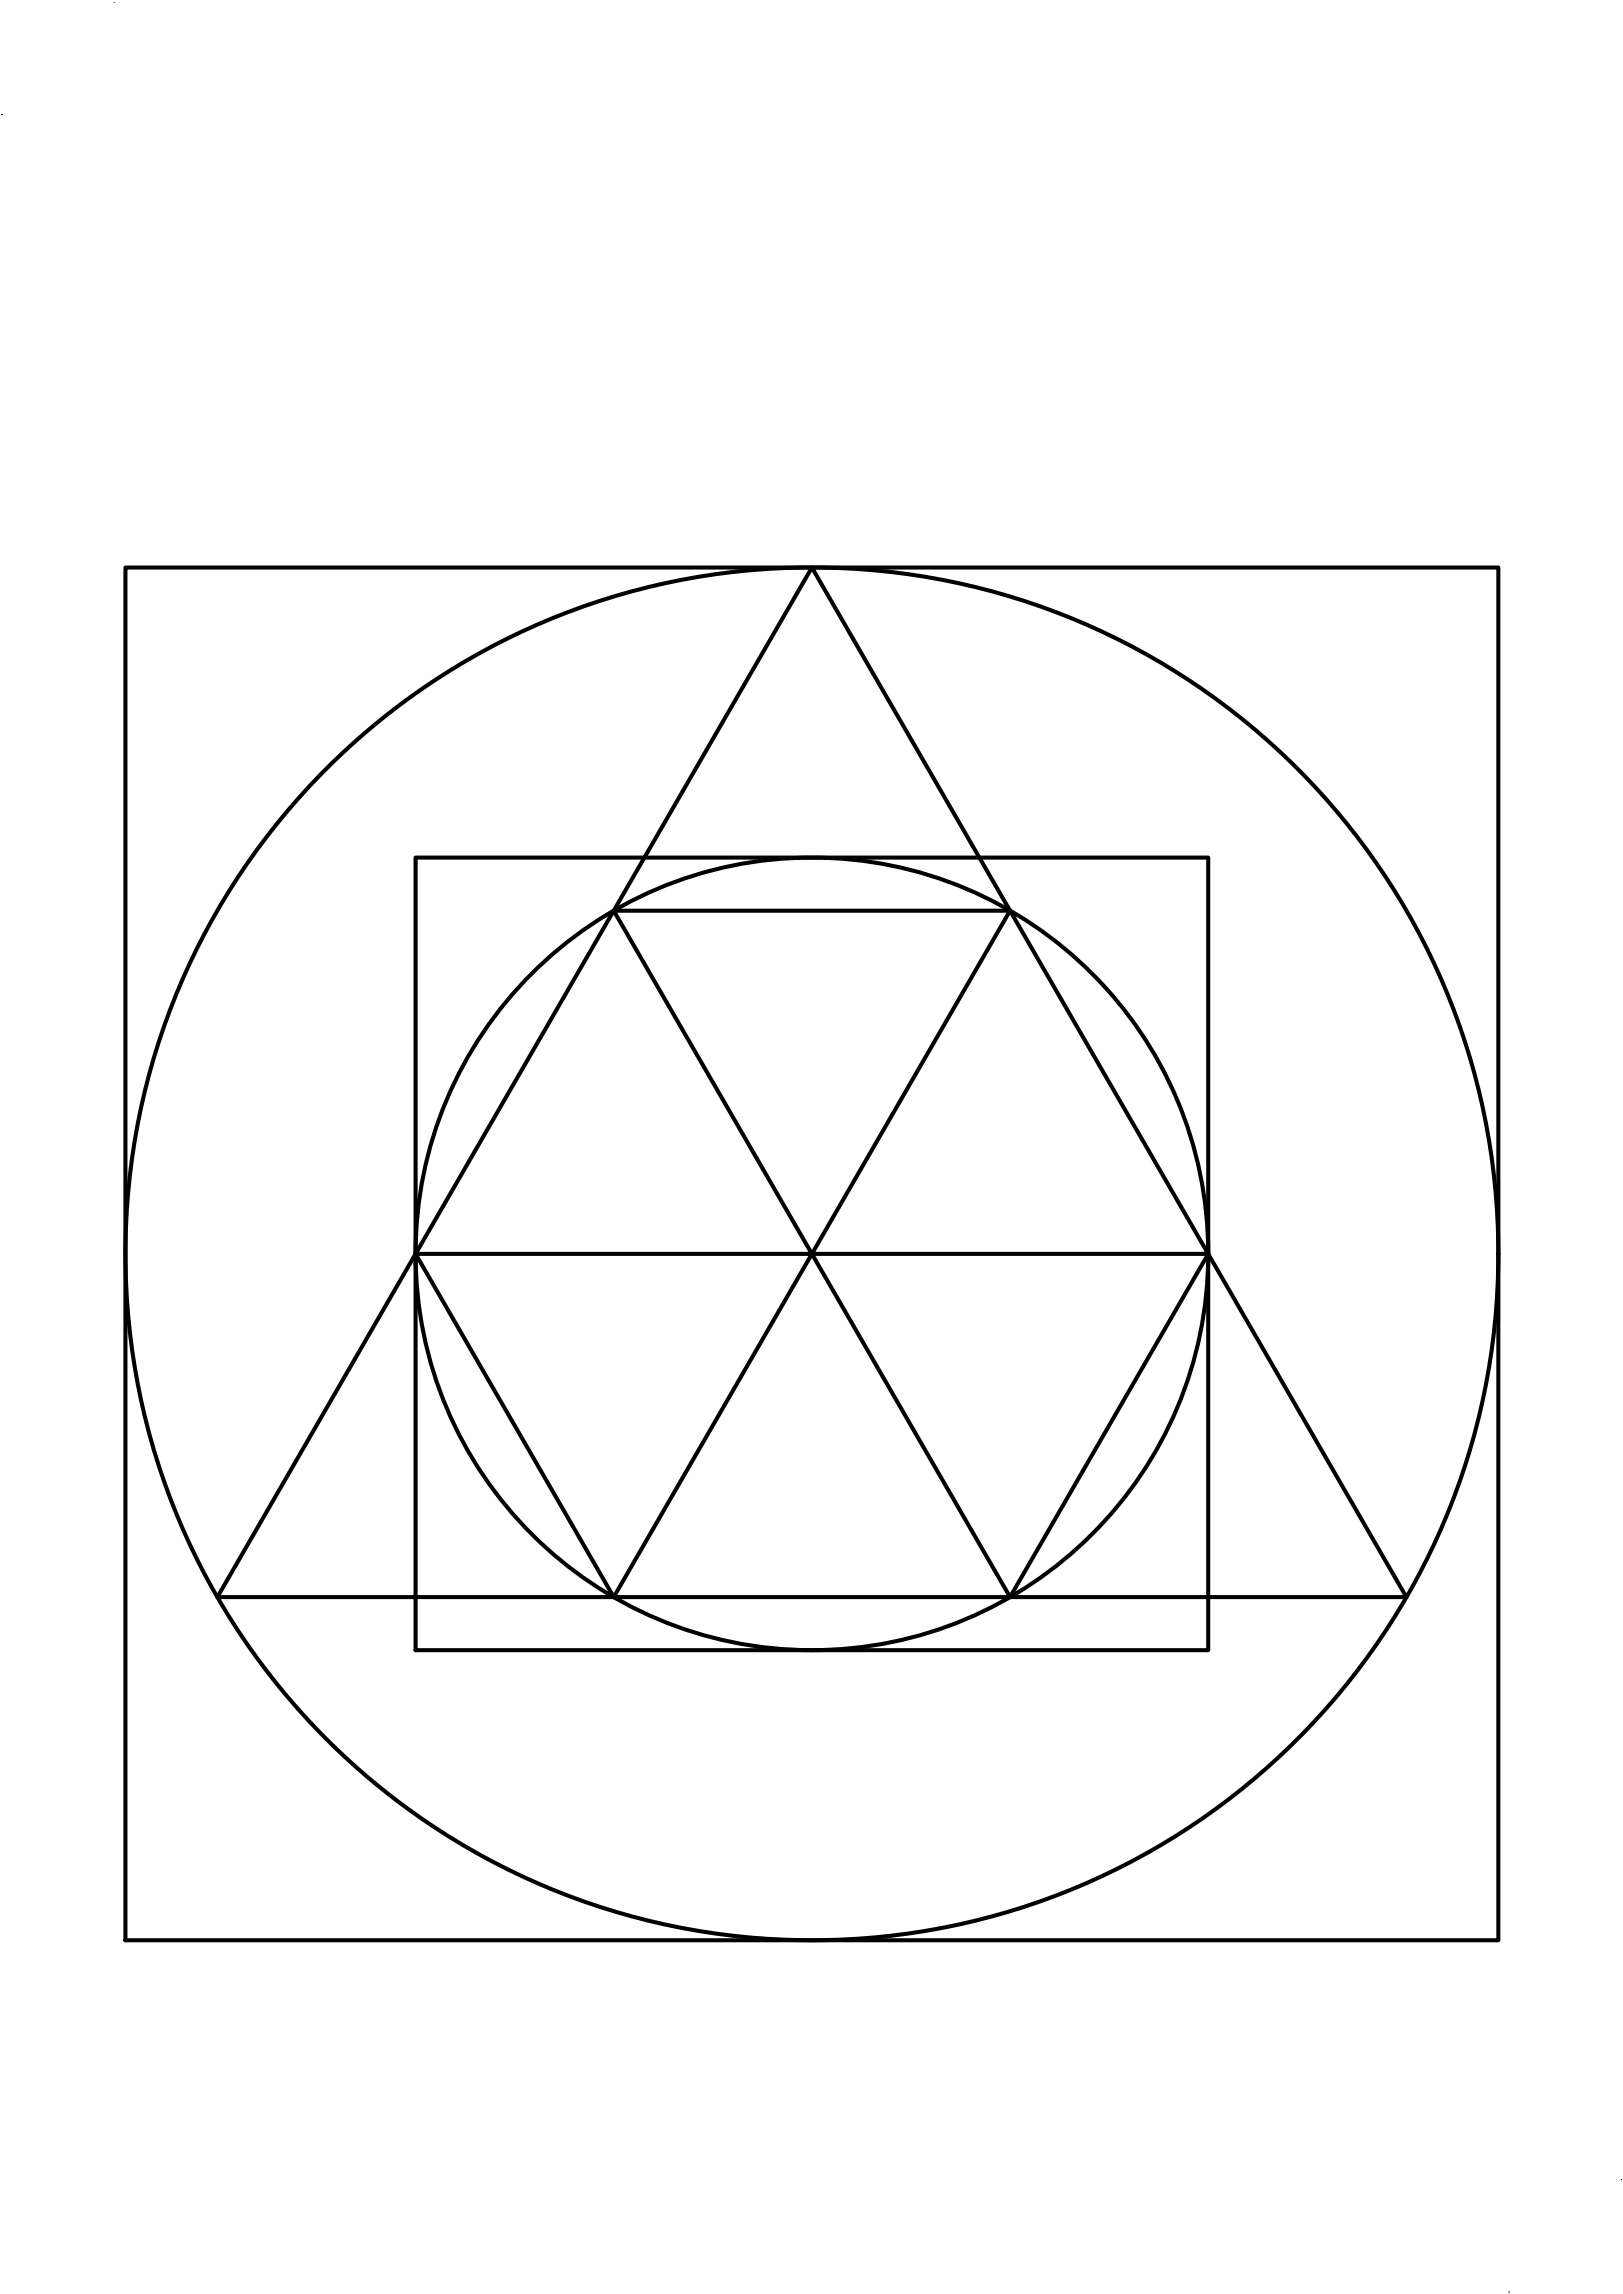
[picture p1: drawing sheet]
<svg xmlns="http://www.w3.org/2000/svg" width="841mm" height="1189mm" viewBox="0 0 841 1189" stroke-linecap="round" stroke-linejoin="round" font-family="sans-serif">
<!-- layer: 0 -->
<g fill="none" stroke="#000" stroke-width="2.1">
<path d="M65 294h711v712h-711zM421 294l102 178h-205zM215 444h411v411h-411zM318 472l103 178h-206zM523 472l103 178h-205zM215 650l-102 178h205l103-178 102 178 103-178 103 178h-411z"/>
<circle cx="421" cy="650" r="356"/>
<circle cx="421" cy="650" r="205"/>
</g>
<path d="M59 1h.1M1 59h.1M840 1130h.1M782 1188h.1" fill="none" stroke="#000" stroke-width=".52"/>
</svg>
